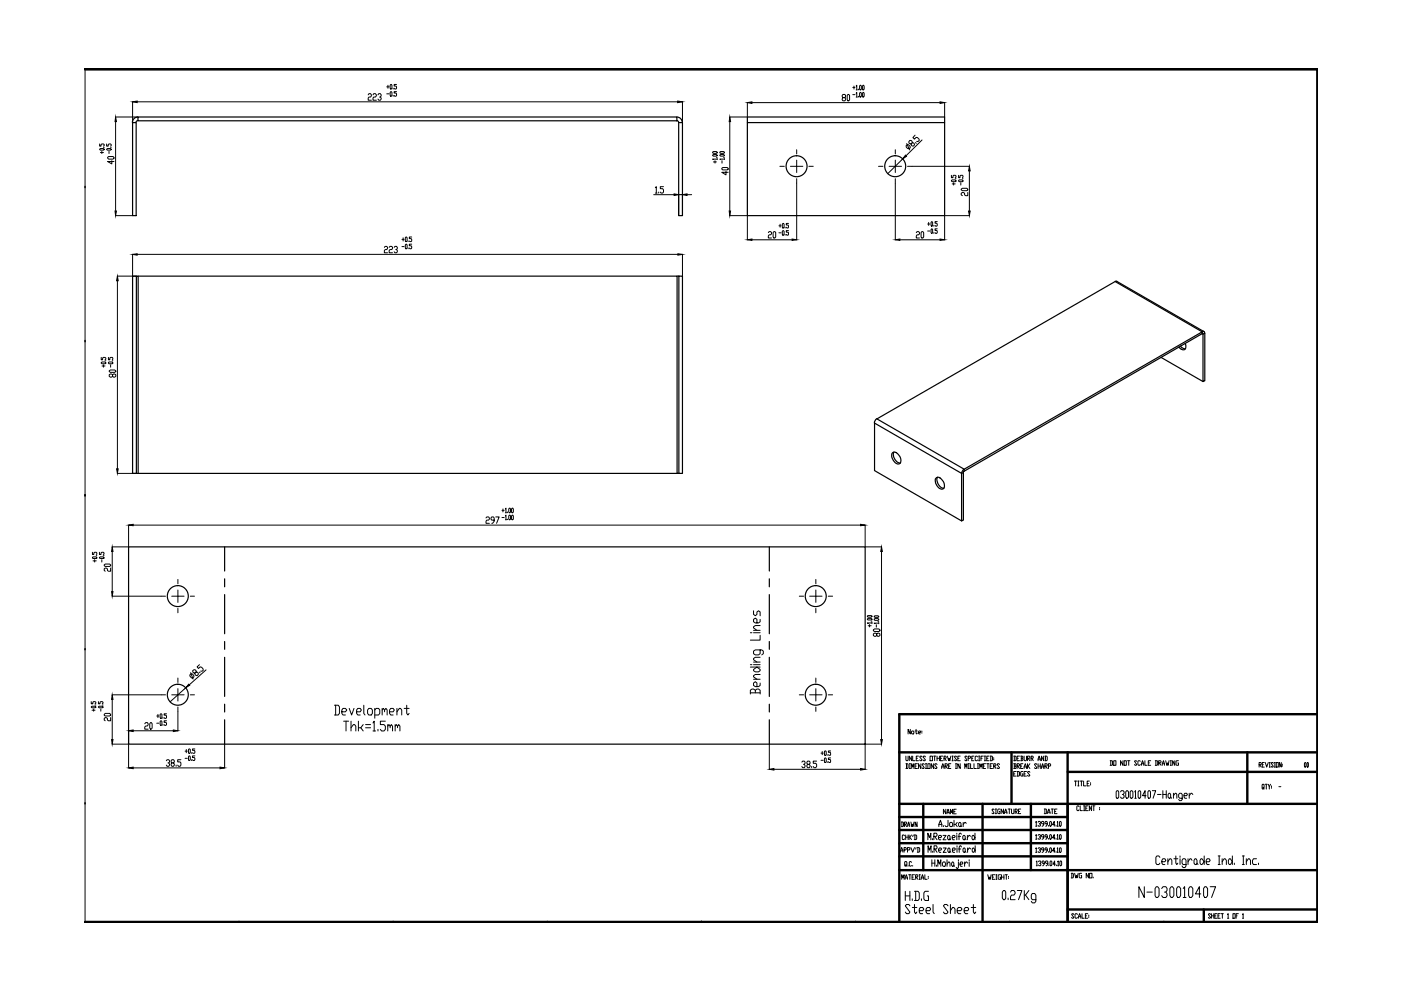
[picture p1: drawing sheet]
<svg xmlns="http://www.w3.org/2000/svg" width="297mm" height="210mm" viewBox="0 0 297 210" stroke-linecap="round" stroke-linejoin="round" font-family="sans-serif">
<!-- layer: 0 -->
<g fill="none" stroke="#000" stroke-width=".25">
<path d="M28.1 26h.8v19.7h-.8zM29.2 24.8a1.16 1.16 0 0 0-1.1 1.2M29.2 25.6l-.4 .4M29.3 24.8h114.2v.8h-114.2zM143.5 24.8a1.16 1.16 0 0 1 1.2 1.2M143.5 25.6l.4 .4M143.9 26h.8v19.7h-.8zM158.5 26h41.8v19.7h-41.8zM158.5 26v-1.2h41.8v1.2M28.1 58.5h.8v41.9h-.8zM28.9 58.5h.4v41.9M29.3 58.5h114.3v41.9h.3"/>
<path d="M143.6 58.5h.3M143.9 58.5h.8v41.9h-.8zM236.4 59.7l.4-.1 18.5 10.7M246.2 75.8l8.9 5.1M250.3 73.4l.4 .4 .6 .2M251.3 72.8a.85 .85 0 0 1-.5 1.4l-.9-.6M254.9 70.3h.3l.2 .3M254.9 70.7l.2 .1M254.9 70.4l-18.5-10.7-50.5 29.1 18.5 10.7v.4l50.5-29.2v-.3l-50.5 29.1M255.1 70.8l.3-.1v10l-.3 .2zM185.9 88.8l-.4 .4-.1 .5M189.2 96.1a.9 .9 0 0 1 1.4 .4 1.1 1.1 0 0 1-.1 1.9 1.81 1.81 0 0 1-1.3-2.3z"/>
<path d="M189.5 95.8a1.8 1.8 0 0 0 1.4 2.4M204.4 99.9l-.2 .3M204.4 99.5l-.4 .4-.1 .5M27.3 116h156.1v41.8h-156.1zM28.9 100.4h114.7M47.6 116v5.1M163.1 116v5.1M198.5 101.3a1.56 1.56 0 0 1 1.7 1.5 .69 .69 0 0 1-.3 .9 .69 .69 0 0 1-.9-.3 1.65 1.65 0 0 1-.5-2.1zM198.8 101.2a1.82 1.82 0 0 0 1.3 2.3M203.9 100.4l.4-.2v10.1l-.4 .1zM203.9 100.4l-18.5-10.7v10.1l18.5 10.6M47.6 122.7v1.7"/>
<path d="M47.6 126.1v8.3M47.6 136v1.7M47.6 139.4v8.3M163.1 122.7v1.7M163.1 126.1v8.3M163.1 136v1.7M163.1 139.4v8.3M47.6 149.3v1.7M47.6 152.6v5.2M163.1 149.3v1.7M163.1 152.6v5.2"/>
<circle cx="168.9" cy="35.2" r="2.22"/>
<circle cx="189.8" cy="35.2" r="2.22"/>
<circle cx="37.7" cy="126.4" r="2.22"/>
<circle cx="173" cy="126.4" r="2.22"/>
<circle cx="37.7" cy="147.3" r="2.22"/>
<circle cx="173" cy="147.3" r="2.22"/>
</g>
<g fill="none" stroke="#000" stroke-width=".21">
<path d="M18 14.6v181M82 18.4h.5M82 19.9h.5M82.3 18.1v.6M82.8 17.9l.3 .2-.1 .8-.3-.2zM82.8 19.4l.3 .2-.1 .8-.3-.2zM83.4 18.7v.2M84.1 17.9h-.5v.3h.3l.2 .2-.2 .5-.3-.2M84.1 19.4h-.5v.3h.3l.2 .2-.2 .5-.3-.2M180.8 18.5h.5M181.1 18.2v.7M181.5 18.2l.2-.1v1"/>
<path d="M181.5 19.8l.2-.2v1M181.5 19.1h.3M182 18.9v.2M182.4 18.1l.2 .1-.1 .9-.3-.2zM182.4 19.6l.2 .2-.1 .8-.3-.2zM183 18.1l.2 .1-.1 .9-.2-.2zM183 19.6l.2 .2-.1 .8-.2-.2zM21.1 31.6l.8-.1 .2 .2-.8 .1zM21.1 30.5v.5h.3v-.4l.2-.1h.3l.2 .1-.2 .4M21.3 32.3h.6M21.6 32.1v.5M21.9 31.2h.2"/>
<path d="M22.6 31.6l.9-.1 .1 .2-.8 .1zM22.6 30.5v.5h.3v-.4l.2-.1h.4l.1 .1-.1 .4M22.8 33.4l.2-.2h1l.2 .3-.2 .2h-1zM23.1 32.1v.5M23.5 31.2h.1M23.7 34.1v.7l-.9-.6h1.4M24.5 24.8h4.7M24.5 25.8v18.9M28.1 21.6v4.4M29.1 21.6h114.6M78.1 20.1l.1-.2h.4l.1 .2-.1 .5h-.4l-.1 .2v.5h.6M79.1 20.1l.1-.2h.4l.2 .2-.2 .5h-.4l-.1 .2v.5h.7"/>
<path d="M80.1 20.1l.2-.2h.3l.2 .4-.3 .3M80.6 20.6l.2 .2-.2 .5h-.3l-.2-.3M83.4 20.2v.2M138.9 39.8l.2-.2v1.3M140.7 39.6h-.7v.4h.5l.2 .3v.4l-.2 .2h-.3l-.2-.2M144.7 21.6v4.4M151.1 32.9l.8-.1 .2 .2-.8 .1zM151.1 32.3l.8-.2 .2 .3-.8 .1zM151.3 34.3h.6M151.6 34.1v.5M151.9 33.4h.2M152.1 33.7h-1l.2 .1"/>
<path d="M152.1 33.6v.2M152.6 32.9l.8-.1 .2 .2-.8 .1zM152.6 32.3l.8-.2 .2 .3-.8 .1zM153 35.7l.2-.2h1l.2 .4-.2 .1h-1zM153.1 34.1v.5M153.4 33.4h.2M153.6 33.7h-1l.2 .1M153.6 33.6v.2M153.9 36.4v.7l-.9-.6h1.4M154.7 24.8h3.7M154.7 25.8v18.9M158.5 21.8v3"/>
<path d="M159.4 21.8h39.9M165.4 35.3h.9M167.6 35.3h2.6M168.9 31.8v.8M168.9 34v2.6M168.9 37.9v12.9M171.5 35.3h.9M178.7 20.7l-.1-.2 .1-.5h.4l.2 .2-.2 .5h-.4l-.1 .3 .1 .4h.4l.2-.2-.2-.5M179.8 20l.3 .2v1l-.1 .2-.4-.2v-1zM180.8 20.1h.5M181.5 20.6h.3M182 20.4v.2"/>
<path d="M186.3 35.3h.9M188.5 35.3h2.6M189.8 31.8v.8M189.8 34v2.6M189.8 37.9v12.9M191.4 33.7l-3.2 3.1M192.1 30.9l.3-.3 .2 .1 .4 .3v.3l-.3 .2h-.3l-.2-.3zM192.2 30.4l.7 1.4M192.4 35.3h13.1M193.4 30.3l.4 .2 .1 .2-.3 .3-.4-.2 .2-.8-.5-.2-.2 .2v.3l.5 .2M194 28.7l-.5 .5 .4 .3 .3-.4 .3 .1 .4 .3v.3l-.3 .2h-.2M194.1 30.2l.2 .2"/>
<path d="M195.5 29.7l-3.4 3.3M200.3 21.8v3M201.7 38.3l.8-.2 .2 .3-.8 .1zM201.7 37.2v.5h.4l.1-.5 .5 .1-.2 .4M201.9 39h.6M202.2 38.7v.5M202.5 37.9h.2M203.2 38.3l.8-.2 .2 .3-.8 .1zM203.2 37.2v.5h.3v-.4l.2-.1 .5 .1-.2 .4M203.7 38.7v.5M204 37.9h.2M205.5 36.2v8.5"/>
<path d="M24.5 45.7h3.6M24.9 58.5h4M24.9 59.5v39.9M28.1 53.9v4.6M29.1 53.9h114.6M81.5 52.5l.2-.3h.3l.2 .3-.2 .4h-.3l-.2 .2v.5h.7M82.5 52.5l.2-.3h.4l.1 .3-.1 .4h-.4l-.2 .2v.5h.7M83.6 52.5l.1-.3h.4l.1 .3-.1 .4h-.2M84.1 52.9l.1 .2-.1 .5h-.4l-.1-.2M85.2 50.8h.5M85.2 52.3h.5M85.5 50.4v.7"/>
<path d="M86.1 50.2l.2 .2-.1 .8-.3-.1zM86.1 51.8l.2 .1-.1 .8-.3-.1zM86.5 51.1v.1M86.5 52.6v.1M87.3 50.2h-.5v.4h.4l.1 .2-.1 .4-.4-.1M87.3 51.8h-.5v.3h.4l.1 .2-.1 .4-.4-.1M138.6 41.3h4.3M138.9 40.9h.4M139.7 40.7v.2M143.9 45.7v-4.4h.8v4.4M144.7 53.9v4.6M145.7 41.3h.9"/>
<path d="M154.7 45.7h3.7l.1 5.1M159.4 50.8h8.5M162.9 49.3l.2-.2h.3l.2 .2-.2 .5h-.3l-.2 .2v.5h.7M164.1 49.1l.4 .2v.9l-.2 .3-.4-.3v-.9zM165.1 47.9h.5M165.1 49.4h.5M165.4 47.5v.7M166 47.4l.2 .1-.1 .8-.2-.1zM166 48.9l.2 .2-.1 .8-.2-.2zM166.5 48.2v.1M166.5 49.7v.2M167.2 47.4h-.5v.3h.4l.1 .2-.1 .4-.4-.1"/>
<path d="M167.2 48.9h-.5v.3l.5 .2-.1 .5-.4-.2M190.8 50.8h8.5M194.3 49.3l.1-.2h.4l.1 .2-.1 .5h-.4l-.1 .2v.5h.6M195.5 49.1l.3 .2v.9l-.1 .3-.4-.3v-.9zM196.7 47.5h.4M196.7 49h.4M196.9 47.2v.6M197.5 47l.2 .2-.1 .8-.2-.2zM197.5 48.5l.2 .2-.1 .8-.2-.2zM198 47.8v.2M198 49.3v.2M198.7 47h-.5v.3h.4l.1 .2-.1 .5-.4-.2"/>
<path d="M198.7 48.5h-.5v.4l.5 .1-.1 .5-.4-.2M203.8 40.1l.2-.2h1l.2 .4-.2 .1h-1zM205.2 40.8v.7h-.5l-.2-.2v-.3l-.2-.2-.5 .2v.3l.2 .2M205.5 45.7h-5.2v5.1M21.5 76.9l.8-.1 .1 .2-.8 .1zM21.5 75.8v.5h.3v-.4l.1-.1 .5 .1-.1 .4M21.6 77.6h.7M21.9 77.3v.6M22.3 76.5h.1M23 75.8v.5h.3v-.4l.2-.1 .4 .1-.1 .4M23.1 76.8h.7l.1 .2-.8 .1-.1-.1zM23.2 78.6l.2-.2h.9l.3 .4-.3 .2h-.9z"/>
<path d="M23.5 77.3v.6M23.8 76.5h.1M23.9 79.5l.4-.2 .3 .2v.3l-.5 .2-.2-.2v-.3l-.3-.2-.4 .2v.3l.2 .2 .5-.2M19.6 117.1v.5h.3v-.4l.2-.1h.3l.1 .1-.1 .4M19.7 118.1h.7l.1 .2-.8 .1-.1-.1zM19.7 118.9h.7M20.1 118.7v.5M20.4 117.8h.1M21.1 118.2l.8-.1 .2 .2-.8 .1zM21.1 117.1v.5h.3v-.4l.5-.1 .2 .1v.3l-.2 .1M21.6 118.7v.5M21.9 117.8h.2"/>
<path d="M22.1 119.8l.2-.2h.9l.3 .3-.3 .2h-.9zM23.8 116h3.4M23.8 116.9v8.5M24.9 100.4h4M27.3 111.3v4.6M28.2 111.3h154.3M103 109.8l.2-.2h.4l.2 .2-.2 .5h-.4l-.2 .2v.5h.8M104.8 110.3h-.5l-.2-.2 .2-.5h.3l.2 .2v.7l-.4 .5h-.1M105.1 109.6h.7l-.5 1.4M106.4 108.2h.5M106.4 109.7h.5M106.6 107.9v.6"/>
<path d="M107.1 107.9l.2-.2v1M107.1 109.4l.2-.2v1M107.1 108.7h.3M107.1 110.2h.3M107.6 108.5v.2M107.6 110.1v.1M108 107.7l.2 .2-.1 .8-.2-.2zM108 109.2l.2 .2-.1 .8-.2-.1zM108.6 107.7l.2 .2-.1 .8-.2-.2zM108.6 109.2l.2 .2-.1 .8-.2-.1zM183.4 111.3v4.6M183.5 116h3.4"/>
<path d="M186.9 116.9v39.9M23.5 120.4v.7h-.5l-.2-.2v-.3l-.3-.2-.4 .2v.3l.2 .2M23.8 126.4h11.3M36.4 126.4h2.6M37.7 122.9v.9M37.7 125.1v2.6M37.7 129v.9M40.3 126.4h.9M159.1 134.2h.3M159.8 129.5v.8l.3 .3 .4-.3v-.5l.3-.3 .4 .3v.8M159.8 134.2h1.4M159.8 133.6h1.4"/>
<path d="M161.2 139.4h-1.1l-.3 .2v.3l.7 .5M161.2 137.8v.8l-.4 .3h-.7l-.3-.3v-.6l.3-.2h1.4l.3 .2v.6l-.3 .3M161.2 134.7v1h-2.1M161.2 132.6h-1.1l-.3 .3v.2l.7 .5M161.2 131.3v.5l-.4 .3h-.7l-.3-.3v-.5l.3-.2 .4 .2v.8M169.5 126.4h.9M171.7 126.4h2.6M173 122.9v.9M173 125.1v2.6M173 129v.9M175.6 126.4h.9M183.9 131.2l.8-.1 .2 .3h-.8z"/>
<path d="M183.9 130.6l.8-.1 .2 .2-.8 .2zM184.1 132.7h.6M184.4 132.4v.5M184.7 131.7h.2M184.9 132.1h-1l.2 .1M184.9 132v.2M185.2 133.5l.2-.1h.9l.3 .1v.2l-.3 .2h-.9l-.2-.2zM185.3 131.3l.8-.2 .2 .3-.8 .1zM185.3 130.7l.8-.1 .2 .2-.8 .1zM185.8 132.5v.5M185.9 134.4l.4-.2 .3 .2v.3l-.5 .2-.2-.2v-.3l-.3-.2-.4 .2v.3l.2 .2 .5-.2M186.1 131.7h.2"/>
<path d="M186.3 132.1h-1l.2 .1M186.3 132v.2M19.3 149.9l.9-.2 .1 .2-.8 .2zM19.3 148.8v.4h.4v-.3l.5-.1 .1 .1-.1 .3M19.5 150.6h.7M19.9 150.3v.5M20.2 149.5h.1M20.9 149.9l.8-.2 .1 .2-.8 .2zM20.9 148.8v.4h.3v-.3l.5-.1 .1 .1-.1 .3M21.4 150.3v.5M21.7 149.5h.1M22.3 151.3h.9l.3 .3-.3 .2h-.9l-.2-.2z"/>
<path d="M23.5 152.1v.7h-.5l-.2-.1v-.4l-.3-.2-.4 .2v.4l.2 .1M23.8 157.8h3.5v5M23.8 148.3v8.5M23.8 147.3h11.3M27.3 154.9v2.8M28.2 154.9h8.5M30.7 153.5l.2-.3h.3l.2 .3-.2 .4h-.3l-.2 .2v.5h.7M31.9 153.2l.4 .3v.8l-.2 .3-.3-.3v-.8zM33.2 151.8h.5M33.2 153.3h.5M33.5 151.5v.6M34 151.5l.1-.2 .2 .2-.1 .8-.2-.2z"/>
<path d="M34.1 152.8l.2 .2-.1 .8-.2-.2zM34.5 152.1v.2M34.5 153.6v.2M35.3 151.3h-.5v.3h.4l.1 .2-.1 .5-.4-.2M35.3 152.8h-.5v.4h.4l.1 .1-.1 .5-.4-.2M36.4 147.3h2.6M37.7 143.8v.9M37.7 146v2.6M37.7 149.9v5M39.2 159.3h.5M39.4 145.8l-3.3 3M39.5 158.9v.7"/>
<path d="M40 158.9l.1-.1 .2 .1-.1 .8-.2-.1zM40.3 143.1l.2-.3 .3 .1 .3 .4v.2l-.2 .3-.3-.1-.3-.4zM40.3 147.3h.9M40.4 142.6l.5 1.4M40.6 159.6v.1M41.3 158.8h-.5v.3h.4l.1 .2-.1 .4-.4-.1M41.6 142.5l.4 .2v.3l-.2 .3-.4-.3-.1-.3 .3-.2v-.3l-.5-.2-.2 .2v.3l.4 .2M42.3 140.9l-.5 .5 .3 .3 .4-.3 .6 .4v.3l-.3 .2h-.3M42.3 142.5l.1 .2M43.7 142l-3.6 3.2M47.6 157.8v5M70.9 149.5h.8l.3 .4v1.4l-.3 .3h-.8"/>
<path d="M71.2 149.5v2.1M72.5 150.9h.7l.3-.4-.3-.3h-.5l-.2 .3v.8l.2 .3h.5M72.9 152.9h1M73.4 152.9v2.1M74 150.2l.5 1.4 .6-1.4M74.4 154.3l.5-.7h.3l.2 .4v1M74.4 152.9v2.1M75.6 150.9h.8l.2-.4-.2-.3h-.5l-.3 .3v.8l.3 .3h.5M76 152.9v2.1M76.5 154.3l.5 .7M77 153.6l-.5 .7h-.5M77.1 149.5v1.8l.3 .3"/>
<path d="M77.5 153.6h1.1M77.5 154.3h1.1M78.2 150.2h.5l.3 .3v.8l-.3 .3h-.5l-.3-.3v-.8zM79.1 153.3l.2-.4v2.1M79.1 155h.5M79.5 150.5l.3-.3h.5l.2 .3v.8l-.2 .3h-.8M79.5 150.2v2.1M80.1 154.6v.4M81 150.5l.3-.3 .2 .3v.4M81 150.2v1.4M81.5 150.5l.3-.3 .3 .3v1.1M81.7 152.9h-1.1v.7h.8l.3 .4v.6l-.3 .4h-.5l-.3-.4"/>
<path d="M82.2 154l.3-.4 .2 .4v.3M82.2 153.6v1.4M82.6 150.9h.8l.2-.4-.2-.3h-.6l-.2 .3v.8l.2 .3h.6M82.7 154l.3-.4 .2 .4v1M83.8 154l.2-.4 .3 .4v.3M83.8 153.6v1.4M84.2 150.9l.5-.7h.2l.3 .3v1.1M84.2 150.2v1.4M84.3 154l.2-.4 .3 .4v1M85.7 150.2h1M86.2 149.5v1.8l.3 .3 .2-.3M159.1 146.9h2.1"/>
<path d="M159.1 141.4h2.1M159.1 140.9h.3M159.8 141.9l.7-.5 .7 .5v.3l-.4 .3h-.7l-.3-.3zM159.8 144h1.4M159.8 140.9h1.4M159.8 140.4h1.4M160.1 146.9v-.6l.4-.2h.3l.4 .2v.9M160.1 146.3l-.3-.2h-.4l-.3 .2v.9M161.2 144.8v.5l-.4 .3h-.7l-.3-.3v-.5l.3-.3 .4 .3v.8M161.2 143h-1.1l-.3 .3v.2l.7 .5M163.1 157.8v5.3M169.5 147.3h.9"/>
<path d="M171.7 147.3h2.6M173 143.8v.9M173 146v2.6M173 149.9v.9M174.1 159.7h.4M174.3 159.3v.7M174.8 159.3l.1-.1 .3 .1-.2 .8-.2-.1zM175.6 147.3h.9M176.1 159.2h-.5v.3h.4l.1 .5-.1 .1-.4-.1M186.9 157.8h-3.5v5.3M193 154.6v1l-.5-1v1M193.4 155l.4 .2-.2 .4-.3-.2z"/>
<path d="M194 155h.5M194.2 154.6v.8l.2 .2 .1-.2M194.7 155.3h.4v-.3l-.4 .2 .2 .4h.2M195.5 155v.2M195.5 155.3v.1M28.2 162.8h18.5M35.3 161.3l.1-.2h.4l.1 .2v.2l-.3 .3M35.8 161.8l.1 .2-.1 .5h-.4l-.1-.3M36.4 161.8l-.1-.5 .1-.2h.4l.2 .4-.2 .3h-.4l-.1 .2 .1 .5h.4l.2-.3-.2-.4M37.3 162.2v.3M38.4 161.1h-.7v.4h.5l.2 .3v.4l-.2 .3h-.4l-.1-.3M39.2 160.8h.5"/>
<path d="M40.1 160.3l.2 .1-.1 .8-.2-.1zM40.6 161.1v.1M41.3 160.3h-.5v.3h.4l.1 .2-.1 .4-.4-.1M164.1 163.1h18.4M170 161.6l.2-.2h.3l.2 .2v.2l-.4 .3M170.5 162.1l.2 .2-.2 .5h-.3l-.2-.3M171.2 162.1l-.1-.5 .1-.2h.4l.1 .4-.1 .3h-.4l-.1 .2 .1 .5h.4l.1-.3-.1-.4M172.1 162.5v.3M173.1 161.4h-.7v.4h.5l.2 .3v.4l-.2 .3h-.3l-.2-.3M174.1 161.2h.4M174.9 160.7l.3 .2-.2 .8-.2-.2zM175.4 160v.1"/>
<path d="M175.4 161.5v.2M176.1 160.7h-.5v.3h.4l.1 .2-.1 .5-.4-.2M191.1 174.3h.3l.2 .2v.6l-.2 .2h-.3M191.2 174.3v1M191.8 174.8h.3l.1-.2-.1-.3h-.3v1M191.8 177.2l-.2-.2h-.2l-.1 .2 .1 .8 .4-.2M191.9 174.8l.3 .5M192 177v1M192 177.5h.5M192.1 160.3l.1 1 .3-.2v-.8M192.1 161.9h.3l.1 .2v.7l-.1 .1h-.3M192.2 161.9v1"/>
<path d="M192.4 175.3l.3-1 .2 1M192.4 174.9h.5M192.5 177v1M192.7 177v1M192.8 161.9h.2M192.8 162.9h.2M192.9 177.5l.4 .5M192.9 161.9v1M193.1 174.3l.2 1 .2-.5v.5l.3-1M193.1 179.7l.4 1 .4-1M193.3 177l-.6 .5M193.3 160.3v1l-.5-1v1"/>
<path d="M193.3 162.9v-1l.2 .7 .3-.7v1M193.5 160.3v1h.5M193.6 177l-.1 .4M193.8 177h.4l.2 .2v.6l-.2 .2h-.4M194 177v1M194 162.4h.3M194.2 179.7l-.1 .3M194.3 160.8h.2M194.4 174.3v1l-.4-1v1M194.5 179.7h.4l.1 .2v.6l-.1 .2h-.4M194.5 161.9h-.5v1h.5M194.6 179.7v1"/>
<path d="M194.7 160.3h-.4v1h.4M195.2 161.9v1l-.5-1v1M195.5 160.5l-.1-.2-.4 .2 .5 .6-.1 .2-.4-.2M196 162.1l-.2-.2-.3 .2 .5 .7-.2 .1-.3-.1M196.2 160.5l-.1-.2-.4 .2 .5 .6-.1 .2-.4-.2M196.2 161.9h.3M196.2 162.9h.3M196.3 161.9v1M196.7 161.9h.5v1h-.5zM196.7 178.1v-1.4l.4 .9 .3-.9v1.4M197.2 160.3h.5v1h-.5zM197.7 177.8v.3"/>
<path d="M198 161.9v1l-.6-1v1M198 160.3h.4M198 177.3h.5l.2-.2-.2-.4h-.5v1.4M198.2 160.3v1M198.2 177.3l.5 .8M198.7 162.1l-.2-.2-.3 .2 .5 .7-.2 .1-.3-.1M198.7 160.8h.5M198.7 160.3v1M199 177.6h.5l.1-.3-.1-.2h-.4l-.1 .2v.5l.1 .3h.4M199.1 175.3v-.5l.3-.9 .3 1.4M199.1 174.8h.6M199.2 160.3v1"/>
<path d="M199.4 160.8h.2M199.6 162.9l.3-1 .3 1M199.6 162.6h.6M199.9 160.3h-.5v1h.5M199.9 177.1h.7l-.7 1h.7M200 179.8h.6l-.6 .9h.6M200 175v.3M200.2 160.8l.4-.1-.1-.4h-.3v1M200.3 160.8l.3 .5M200.4 162.4h.3l.2-.1-.2-.4h-.3v1M200.5 162.4l.4 .5M200.5 171.6v1l-.5-1v1"/>
<path d="M200.8 172.6l.2-1 .3 1M200.8 172.3h.5M200.9 160.3l.2 1 .2-.5 .1 .5 .2-1M201 173.9v1.1l-.2 .3h-.3l-.1-.3M201.1 177.1l.3 .2v.5l-.1 .3-.4-.3v-.5zM201.1 179.8l.3 .2v.5l-.1 .2-.3-.2v-.5zM201.1 162.4h.3M201.4 177.8l.1 .3M201.5 174.4h.3l.2 .2v.4l-.2 .3h-.3l-.2-.3zM201.5 172.6v-1l.3 .7 .2-.7v1M201.6 161.9h-.5v1h.5M201.8 161.3h.3"/>
<path d="M201.8 160.3h.3M201.9 177.6h.5l.1-.3-.1-.2h-.3l-.2 .2v.5l.2 .3h.3M202 160.3v1M202.2 172.1h.3M202.3 173.9v1.4M202.6 161.9h.2M202.6 162.9h.2M202.6 174.8l.3 .5M202.7 161.9v1M202.7 171.6h-.5v1h.5M202.8 160.5l-.1-.2-.3 .2 .4 .6-.1 .2-.3-.2M202.9 176.7v.2"/>
<path d="M202.9 177.1v1M202.9 179.3v.3M202.9 179.8v.9M202.9 174.4l-.3 .4h-.3M203.1 160.8h.2M203.2 177.3h.5M203.4 174.4l.4 .2v.4l-.2 .3-.4-.3v-.4zM203.6 160.3h-.5v1h.5M203.6 161.9v1l-.5-1v1M203.8 175l.1 .3M203.8 176.9l-.1-.2-.4 .2v1.2M203.8 179.6l-.1-.3-.3 .3v1.1"/>
<path d="M204.2 174.4v.9M204.3 177.1l.3 .2v.5l-.1 .3-.4-.3v-.5zM204.3 179.8l.3 .2-.1 .7-.3-.2v-.5zM204.6 162.9v-1l.2 .7 .2-.7v1M204.6 177.8l.2 .3M204.9 174.6l-.3-.2-.4 .4M205 160.5l-.1-.2-.3 .2 .4 .6-.1 .2-.3-.2M205.1 177.1v1M205.1 179.8v.9M205.3 160.8l.5-.1-.1-.4h-.4v1M205.3 161.9h.2M205.3 162.9h.2"/>
<path d="M205.4 161.9v1M205.7 177.3l-.3-.2-.3 .5M205.8 161.9v1h.4M206 160.8h.2M206.2 177.1h.2l.3 .5-.3 .5-.3-.3v-.5zM206.3 179.8l.5 .5-.4 .4-.3-.2v-.5zM206.5 160.3h-.5v1h.5M206.5 161.9v1h.5M206.7 176.7v1.4M206.8 179.3v1.4M207.3 160.5l-.2-.2-.3 .2 .1 .8 .4-.2M207.3 161.9h.2"/>
<path d="M207.3 162.9h.2M207.3 161.9v1M207.5 161.3h.2M207.5 160.3h.2M207.6 160.3v1M207.7 162.9v-1l.3 .7 .2-.7v1M208 160.8h.2M208.5 160.3h-.5v1M208.5 162.4h.2M208.7 161.3h.3M208.7 160.3h.3M208.8 160.3v1"/>
<path d="M209 161.9h-.5v1h.5M209.2 160.8h.3M209.2 161.9h.5M209.5 161.9v1M209.7 160.3h-.5v1h.5M209.9 160.3h.4l.1 .2v.6l-.1 .2h-.4M209.9 162.4h.3M210.1 160.3v1M210.4 161.9h-.5v1h.5M210.7 162.4h.3l.2-.1-.2-.4h-.3v1M210.7 160.7v.1M210.7 161v.1"/>
<path d="M210.8 171.7l-.1-.2-.4 .2 .5 .7-.1 .1-.4-.1M210.8 162.4l.4 .5M211 172.5h.3M211 171.5h.3M211.2 171.5v1M211.9 162.1l-.1-.2-.4 .2 .5 .7-.1 .1-.4-.1M212 171.5h-.3l-.2 .2 .2 .8h.3v-.5h-.1M212.8 171.5v1l-.5-1v1M213 172.5l.2-1 .3 1M213 172.2h.5M213.7 171.5h.5M214 171.5v1"/>
<path d="M214.5 171.5v.9l.1 .1 .4-.1v-.9M214.9 160.3h.4l.1 .2v.6l-.1 .2h-.4M214.9 161.9h.4l.1 .2-.1 .3M214.9 164.1h.3M215.1 162.4h.2l.1 .4-.1 .1h-.4M215.1 160.3v1M215.1 161.9v1M215.2 172h.4l.1-.1-.1-.4h-.4v1M215.3 172l.4 .5M215.4 163.6h-.5v.9h.5M215.6 162.4h.4l.2-.1-.2-.4h-.4v1M215.6 163.6h.4l.2 .1v.7l-.2 .1h-.4"/>
<path d="M215.6 160.8h.3M215.8 162.4l.4 .5M215.8 163.6v.9M215.9 172h.3M216.2 160.3h-.6v1h.6M216.4 160.3h.3l.2 .2-.2 .3M216.4 171.5h-.5v1h.5M216.4 162.4h.2M216.5 160.8h.2l.2 .3-.2 .2h-.3M216.5 160.3v1M216.9 161.9h-.5v1h.5M216.9 163.6h-.4l-.1 .1 .1 .8h.4v-.4h-.2"/>
<path d="M217.1 160.3l.2 1 .3-.2v-.8M217.1 162.9l.3-1 .2 1M217.1 162.6h.5M217.1 164.1h.3M217.6 163.6h-.5v.9h.5M217.8 160.8l.6-.1-.2-.4h-.4v1M217.8 161.9v1M218 160.8l.4 .5M218 162.4l.4 .5M218.4 161.9l-.6 .5M218.4 163.7l-.4-.1-.2 .1 .6 .7-.2 .1-.4-.1M218.6 160.8l.5-.1-.2-.4h-.3v1"/>
<path d="M218.7 160.8l.4 .5M219.6 174.3l.1-.1v1M219.6 177.1l.1-.1v.9M219.6 179.9l.1-.2v1M219.6 175.2h.2M219.6 177.9h.2M219.8 162.1l-.1-.2-.4 .2 .5 .7-.1 .1-.4-.1M220.1 161.3l.2-1 .3 1M220.1 174.3l.4-.1 .1 .3-.3 .2M220.1 177.1l.4-.1 .1 .3-.3 .2M220.1 179.9l.4-.2 .1 .3-.3 .2M220.1 162.4h.5"/>
<path d="M220.1 161h.5M220.1 161.9v1M220.5 174.7l.1 .1-.1 .4-.4-.2M220.5 177.5l.1 .1-.1 .3-.4-.1M220.6 161.9v1M220.8 162.9l.3-1 .2 1M220.8 162.6h.5M221.3 160.3v1l-.5-1v1M221.3 174.7h-.4l-.1-.2 .1-.3 .4 .1v.5l-.4 .4M221.3 177.5h-.4l-.1-.2 .1-.3 .4 .1v.5l-.4 .3M221.4 171.5h.4l.1 .2v.7l-.5 .1M221.5 160.3h.4l.1 .2v.6l-.1 .2h-.4"/>
<path d="M221.5 162.4h.4l.1-.1-.1-.4h-.4v1M221.5 171.5v1M221.7 160.3v1M221.7 162.4l.3 .5M222 174.7h-.3l-.1-.2 .1-.3 .3 .1v.5l-.3 .4M222 177.5h-.3l-.1-.2 .1-.3 .3 .1v.5l-.3 .3M222.1 172.5l.3-1 .2 1M222.1 172.2h.5M222.3 162.4h.3l.2-.1-.2-.4h-.3v1M222.3 175v.2M222.3 177.8v.1M222.7 174.2l.2 .1-.1 .9-.3-.2z"/>
<path d="M222.7 177l.2 .1-.1 .8-.3-.1zM222.7 179.7l.2 .2-.1 .8-.3-.1zM222.9 171.5h.5M223.1 171.5v1M223.6 172h.3M223.6 174.8h-.5l.4-.6v1M223.6 177.6h-.5l.4-.6v.9M223.9 175v.2M223.9 177.8v.1M224.1 171.5h-.5v1h.5M224.2 174.3v-.1v1M224.2 177.1v-.1v.9"/>
<path d="M224.2 179.9v-.2v1M224.2 175.2h.2M224.2 177.9h.2M224.7 174.2l.3 .1-.1 .9-.3-.2zM224.7 177l.3 .1-.1 .8-.3-.1zM224.7 179.7l.3 .2-.1 .8-.3-.1zM227.8 165.6h.5M228 165.6v1M228.5 165.6h.3M228.5 166.6h.3M228.6 165.6v1M228.8 171l-.2-.1-.3 .1v.7l.1 .2 .4-.2"/>
<path d="M229 170.9v1h.5M229 165.6h.5M229.3 165.6v1M229.7 165.6v1h.6M229.7 170.9h.3M229.7 171.9h.3M229.9 170.9v1M230.2 171.4h.3M230.5 166.1h.3M230.7 170.9h-.5v1h.5M231 165.6h-.5v1h.5M231.2 165.9v.2"/>
<path d="M231.2 166.3v.2M231.4 170.9v1l-.4-1v1M231.7 170.9h.5M231.9 170.9v1M233.1 171.2v.2M233.1 171.5v.2M235.4 161.3l.5 .1v.7l-.1 .2h-.4M235.5 161.3v1M236.1 161.3h.5v1h-.5zM236.8 167.6h.2l.2 .3v1.1l-.2 .2h-.2l-.2-.2v-1.1zM237.6 167.9l.1-.3h.4l.2 .3v.3l-.3 .2M238.1 161.3v1l-.5-1v1"/>
<path d="M238.1 168.4l.2 .3v.3l-.2 .2h-.4l-.1-.2M238.3 161.3h.5v1h-.5zM238.9 167.6l.4 .3v1.1l-.2 .2-.4-.2v-1.1zM239.1 161.3h.5M239.3 161.3v1M239.8 167.6l.4 .3v1.1l-.2 .2-.4-.2v-1.1zM240.6 167.9l.1-.3v1.6M240.6 169.2h.3M241 161.4l-.1-.1-.4 .1 .5 .7-.1 .2-.4-.2M241.5 167.6l.4 .3v1.1l-.2 .2-.4-.2v-1.1zM241.8 161.4l-.2-.1-.3 .1 .1 .9 .4-.2M242 162.3l.2-1 .3 1"/>
<path d="M242 161.9h.5M242.7 161.3v1h.5M243 168.7h-.8l.6-1.1v1.6M243.5 161.8h.2M243.5 167.6h.3l.1 .3v1.1l-.1 .2h-.3l-.1-.2v-1.1zM244 161.3h-.5v1h.5M244.3 167.6h.7l-.5 1.6M244.9 161.3l.5 .1v.7l-.1 .2h-.4M245.1 161.3v1M245.4 168.4h.8M245.7 161.8h.3l.2-.4-.5-.1v1M245.8 161.8l.4 .5"/>
<path d="M246.4 162.3l.3-1 .2 1M246.4 161.9h.5M246.5 168.4h.8M246.5 167.6v1.6M247.1 161.3l.3 1 .1-.5 .2 .5 .2-1M247.3 167.6v1.6M247.9 168.2l.3 .2v.6l-.2 .2-.3-.2v-.6zM248.1 161.3h.3M248.1 162.3h.3M248.2 169l.2 .2M248.2 161.3v1M248.8 168.7l.4-.5h.1l.2 .2v.8"/>
<path d="M248.8 168.2v1M249.1 161.3v1l-.5-1v1M249.9 161.3l-.6 .1 .2 .9h.4v-.5h-.2M250.7 169.2h-.6l-.2-.2v-.6l.2-.2h.3l.3 .2v1.1l-.3 .3h-.3l-.2-.3M251 168.7h.6l.2-.3-.2-.2h-.4l-.2 .2v.6l.2 .2h.4M252.1 168.2v1M252.9 168.4l-.4-.2-.4 .5M267 162.1l.4-.1-.1-.3h-.3v.9M267.1 162.1l.3 .5M267.6 162.1h.2M267.8 167l.1 .1-.2 .2-.1-.8 .1-.2h.2l.1 1M268.1 161.7h-.5v.9h.5"/>
<path d="M268.2 166.3h.5M268.3 161.7l.3 .9 .3-.9M268.5 166.3v1M268.9 166.3l.2 1M269.1 162.6h.2M269.1 161.7h.2M269.2 161.7v.9M269.4 166.3l-.3 .5M269.6 166.6v.2M269.6 167v.1M270 161.8l-.1-.1h-.3l-.1 .1 .5 .7-.1 .1h-.3l-.1-.1M270.2 162.6h.2"/>
<path d="M270.2 161.7h.2M270.3 161.7v.9M270.6 161.7h.4v.9h-.4zM271.1 166.8h.5M271.7 161.7v.9l-.5-.9v.9M271.9 162v.1M271.9 162.3v.2M276.7 161.7l.2 .1-.1 .8-.2-.1zM277.2 161.7l.2 .1-.1 .8-.2-.1zM190.9 180.7l.3-1 .2 1M190.9 180.4h.5M191.2 186.4v-.9l.2 .6 .3-.6v.9"/>
<path d="M191.7 180.2h.3l.2-.2-.2-.3h-.3v1M191.9 186.4l.3-.9 .2 .9M191.9 186.1h.5M191.9 189v1.9M191.9 189.9h1M192 183.3l.2 .2-.3 .1v-.9l.4 .1-.1 .7 .1 .1M192.4 180.2h.4l.1-.2-.1-.3h-.4v1M192.5 183.5v.1M192.7 185.5h.4M192.9 192.1l-.2-.3h-.5l-.3 .3 1 1.3-.2 .3h-.5l-.3-.3M192.9 185.5v.9M192.9 189v1.9"/>
<path d="M193.3 182.8l-.2-.1-.3 .1v.7l.1 .1 .4-.1M193.4 186h.2M193.4 190.6v.3M193.4 192.4h1M193.5 183.5v.1M193.9 185.5h-.5v.9h.5M193.9 189h.7l.3 .3v1.3l-.3 .3h-.7M193.9 191.8v1.6l.2 .3 .3-.3M194.1 186h.4l.1-.2-.1-.3h-.4v.9M194.1 189v1.9M194.2 186l.4 .4M194.9 185.5h.2"/>
<path d="M194.9 186.4h.2M194.9 193.1h.7l.3-.4-.3-.3h-.5l-.2 .3v.7l.2 .3h.5M195 185.5v.9M195.3 186.4l.3-.9 .2 .9M195.3 186.1h.5M195.4 190.6v.3M196.1 185.5v.9h.5M196.3 193.1h.8l.2-.4-.2-.3h-.5l-.3 .3v.7l.3 .3h.5M196.8 180.7v-1.4l.3 1 .3-1v1.4M196.8 185.8v.2M196.8 186.1v.2M196.9 189h-.8l-.2 .3v1.3l.2 .3h.8v-1h-.3"/>
<path d="M197.6 182.3v1.4M197.6 183h.6M197.7 180.5v.2M197.8 191.8v1.6l.3 .3M198 180h.5l.2-.2-.2-.5h-.5v1.4M198.2 182.3v1.4M198.2 180l.5 .7M198.5 183.4v.3M198.8 183.7v-1.4l.4 .9 .3-.9v1.4M199 180.3h.5l.1-.3-.1-.2h-.3l-.2 .2v.5l.2 .2h.3M200 182.8h.3l.1 .2-.1 .7h-.3l-.2-.3zM200.8 183.2l.5-.4 .1 .2v.7"/>
<path d="M200.8 182.3v1.4M201 192.1l-.3-.3h-.4l-.3 .3 1 1.3-.3 .3h-.4l-.3-.3M201.4 180.5l.2 .2M201.5 193.1l.5-.7h.2l.3 .3v1M201.5 191.8v1.9M201.9 180.3h.5l.2-.3-.2-.2h-.3l-.2 .2 .2 .7h.3M201.9 182.8l.3 .2-.1 .7-.3-.3zM202.2 183.4l.2 .3M202.9 193.1h.8l.3-.4-.3-.3h-.5l-.3 .3v.7l.3 .3h.5M203.2 182.8v1.1l-.2 .3-.3-.3M203.2 180h.5M203.2 182.3v.2"/>
<path d="M203.5 183.2h.5l.2-.2-.2-.2h-.3l-.2 .2 .2 .7h.3M204.4 193.1h.8l.2-.4-.2-.3h-.5l-.3 .3v.7l.3 .3h.5M204.5 182.8v.9M204.6 180.5l.2 .2M205.1 183l-.3-.2-.3 .4M205.5 182.3v.2M205.5 182.8v.9M205.8 180l-.3-.2-.4 .5M205.9 192.4h1M206.4 191.8v1.6l.2 .3 .3-.3M209.4 185.5l.3 .9 .1-.4 .1 .4 .2-.9M210.4 186h.3"/>
<path d="M210.9 185.5h-.5v.9h.5M211.2 185.5h.2M211.2 186.4h.2M211.2 185.5v.9M212.1 185.5h-.3l-.2 .1 .2 .8h.3v-.4h-.1M212.3 186h.6M212.3 185.5v.9M212.8 188.8h.2l.2 .3v1.3l-.2 .4h-.2l-.3-.4v-1.3zM212.9 185.5v.9M213.1 185.5h.5M213.4 185.5v.9M213.7 190.4v.4"/>
<path d="M213.8 185.8v.2M213.8 186.1v.2M214.2 189.1l.3-.3h.5l.2 .3v.3l-.2 .4h-.5l-.3 .3v.7h1M215.7 188.8h1l-.8 2M217.2 188.8v2M217.4 189.8l.7 1M218.1 188.8l-.7 1h-.2M219.6 180.7h.2M219.6 190.8h-.7l-.2-.4v-.6l.2-.4h.5l.2 .4v1.3l-.2 .3h-.5l-.2-.3M219.7 182.7l.1-.2v1.1M219.7 183.6h.2M220.2 182.7l.4-.2 .1 .4-.3 .1"/>
<path d="M220.5 180.2l.1 .2-.1 .3-.4-.1M220.6 183l.1 .2-.1 .4-.4-.2M221.3 180.2h-.4l-.1-.2 .1-.3 .4 .2v.5l-.4 .3M221.4 183h-.3l-.2-.1 .2-.4 .3 .2v.5l-.3 .4M222 180.2h-.3l-.1-.2 .1-.3 .3 .2v.5l-.3 .3M222.2 183h-.4l-.1-.1 .1-.4 .4 .2v.5l-.4 .4M222.3 180.6v.1M222.4 183.4v.2M222.8 182.5l.2 .2-.1 .9-.3-.2zM223.6 180.4h-.5l.4-.7v1M223.7 183.2h-.4l.3-.7v1.1M223.9 180.6v.1"/>
<path d="M224 183.4v.2M224.2 180.7h.2M224.2 182.7l.2-.2v1.1M224.2 183.6h.3M224.8 182.5l.3 .2-.1 .9-.3-.2zM227.1 185.2h.4l.1 .1v.7l-.1 .1h-.4M227.2 185.2v.9M227.7 193.9l-.2-.2-.3 .2 .5 .6-.2 .2-.3-.2M227.8 185.2l.3 .9 .1-.5 .1 .5 .3-.9M228.4 193.9l-.1-.2-.4 .2 .1 .8 .4-.2M228.6 194.7l.3-1 .3 1M228.6 194.4h.6"/>
<path d="M229.3 185.2h-.4l-.1 .1 .1 .8h.4v-.5h-.1M229.4 193.7v1h.5M230.1 194.2h.3M230.6 193.7h-.5v1h.5M230.8 185.2v.9l-.5-.9v.9M230.8 194v.2M230.8 194.4v.1M231 185.2h.5v.9h-.5zM231.8 186v.1M242.6 188v2.3l-1.1-2.3v2.3M243.2 189.1h1.1M245.2 188h.2l.3 .4v1.5l-.3 .4h-.2l-.3-.4v-1.5z"/>
<path d="M245.9 181.8l-.2-.3h-.4l-.2 .3v1.2l.2 .3h.4l.2-.3M246.3 188.4l.3-.4h.6l.2 .4v.4l-.2 .3h-.3M246.3 182.7h.7l.2-.3-.2-.3h-.5l-.2 .3v.6l.2 .3h.5M247.2 189.1l.2 .4v.4l-.2 .4h-.6l-.3-.4M247.6 182.7l.4-.6h.2l.3 .3v.9M247.6 182.1v1.2M248.3 188h.3l.3 .4v1.5l-.3 .4h-.3l-.3-.4v-1.5zM248.9 182.1h.8M249.3 181.5v1.5l.2 .3 .2-.3M249.7 188h.3l.3 .4v1.5l-.3 .4h-.3l-.2-.4v-1.5zM250.2 181.5v.3M250.2 182.1v1.2"/>
<path d="M250.9 188.4l.3-.4v2.3M250.9 190.3h.6M251.5 183.3h-.7l-.2-.3v-.6l.2-.3h.4l.3 .3v1.2l-.3 .3h-.4l-.2-.3M251.9 182.1v1.2M252.3 188h.3l.3 .4v1.5l-.3 .4h-.3l-.3-.4v-1.5zM252.7 182.4l-.2-.3h-.2l-.4 .6M253.4 182.1h.2l.2 .3v.6l-.2 .3h-.2l-.2-.3v-.6zM253.8 183l.2 .3M254.6 189.5h-1.2l.9-1.5v2.3M254.6 182.1h.2l.5 .6-.5 .6h-.2l-.2-.3v-.6zM255.3 181.5v1.8M255.4 188h.3l.3 .4v1.5l-.3 .4h-.3l-.2-.4v-1.5z"/>
<path d="M255.7 182.7h.7l.2-.3-.2-.3h-.5l-.2 .3v.6l.2 .3h.5M256.6 188h1.1l-.8 2.3M256.7 193.9l-.2-.2-.3 .2 .5 .6-.2 .2-.3-.2M256.9 194.2h.4M256.9 193.7v1M257.3 193.7v1M257.6 194.2h.2M258 193.7h-.4v1h.4M258.2 194.2h.3M258.3 181.5h.4M258.3 183.3h.4M258.5 181.5v1.8"/>
<path d="M258.7 193.7h-.5v1h.5M258.9 193.7h.5M259.1 182.7l.4-.6h.3l.2 .3v.9M259.1 182.1v1.2M259.2 193.7v1M260.3 193.9l.1-.2v1M260.3 194.7h.2M260.6 182.1h.3l.4 .6-.4 .6h-.3l-.2-.3v-.6zM261.3 181.5v1.8M261.4 193.7h.5v1h-.5zM261.7 183v.3M262.1 194.2h.2"/>
<path d="M262.6 193.7h-.5v1M263.4 181.5h.4M263.4 183.3h.4M263.4 193.9l.2-.2v1M263.4 194.7h.3M263.6 181.5v1.8M264.2 182.7l.5-.6h.2l.2 .3v.9M264.2 182.1v1.2M266.4 182.1h-.6l-.2 .3v.6l.2 .3h.6M266.8 183v.3"/>
</g>
<g fill="#000" stroke="#000" stroke-width=".21">
<path d="M24.5 24.8l.2 1h-.3zM28.1 21.6l1-.2v.4zM143.7 21.4l1 .2-1 .2zM154.7 24.8l.2 1h-.3zM158.5 21.8l.9-.2v.3zM192 32.9l.2 .2-.8 .6zM199.3 21.6l1 .2-1 .1zM205.5 35.3l.2 .9h-.3zM24.4 44.7h.3l-.2 1zM24.9 58.5l.2 1h-.4zM28.1 53.9l1-.1v.3zM142.9 41.1l1 .2-1 .1z"/>
<path d="M143.7 53.8l1 .1-1 .2zM144.7 41.3l1-.2v.3zM154.6 44.7h.3l-.2 1zM158.5 50.8l.9-.1v.3zM167.9 50.7l1 .1-1 .2zM189.8 50.8l1-.1v.3zM199.3 50.7l1 .1-1 .2zM205.4 44.7h.3l-.2 1zM24.7 99.4h.4l-.2 1zM23.8 116l.2 .9h-.3zM27.3 111.3l.9-.1v.3zM182.5 111.2l.9 .1-.9 .2z"/>
<path d="M186.9 116l.2 .9h-.4zM23.7 125.4h.3l-.2 1zM23.8 147.3l.2 1h-.3zM23.7 156.8h.3l-.2 1zM27.3 154.9l.9-.1v.3zM36.7 154.8l1 .1-1 .2zM40 145.1l.2 .2-.8 .5zM186.7 156.8h.4l-.2 1zM27.3 162.8l.9-.2v.4zM46.7 162.6l.9 .2-.9 .2zM163.1 163.1l1-.2v.4zM182.5 162.9l.9 .2-.9 .2z"/>
</g>
<g fill="none" stroke="#000" stroke-width=".51">
<path d="M190.7 159.5h88.7M214.5 159.5v10.9M226.4 159.5v36.1M264.5 159.5v10.9M279.4 151.4h-88.7v44.1M190.7 170.4h88.7M190.7 178.8h35.7M190.7 176h35.7M190.7 173.2h35.7M195.7 170.4v14.1M208.3 170.4v25.1M218.6 170.4v14.1"/>
<path d="M226.4 163.7h53M190.7 184.5h88.7M190.7 181.6h35.7M226.4 192.8h53M255.2 192.8v2.8"/>
</g>
<path d="M18 14.6h261.4v181h-261.4" fill="none" stroke="#000" stroke-width=".72"/>
<g fill="#000">
<circle cx="50.7" cy="14.6" r=".17"/>
<circle cx="83.4" cy="14.6" r=".17"/>
<circle cx="116" cy="14.6" r=".17"/>
<circle cx="148.7" cy="14.6" r=".17"/>
<circle cx="181.4" cy="14.6" r=".17"/>
<circle cx="214.1" cy="14.6" r=".17"/>
<circle cx="246.8" cy="14.6" r=".17"/>
<circle cx="18" cy="39.8" r=".17"/>
<circle cx="279.4" cy="39.8" r=".17"/>
<circle cx="18" cy="72.4" r=".17"/>
<circle cx="279.4" cy="72.4" r=".17"/>
<circle cx="18" cy="105.1" r=".17"/>
<circle cx="279.4" cy="105.1" r=".17"/>
<circle cx="18" cy="137.8" r=".17"/>
<circle cx="279.4" cy="137.8" r=".17"/>
<circle cx="18" cy="170.4" r=".17"/>
<circle cx="279.4" cy="170.4" r=".17"/>
<circle cx="50.7" cy="195.6" r=".17"/>
<circle cx="83.4" cy="195.6" r=".17"/>
<circle cx="116" cy="195.6" r=".17"/>
<circle cx="148.7" cy="195.6" r=".17"/>
<circle cx="181.4" cy="195.6" r=".17"/>
<circle cx="214.1" cy="195.6" r=".17"/>
<circle cx="246.8" cy="195.6" r=".17"/>
</g>
</svg>
